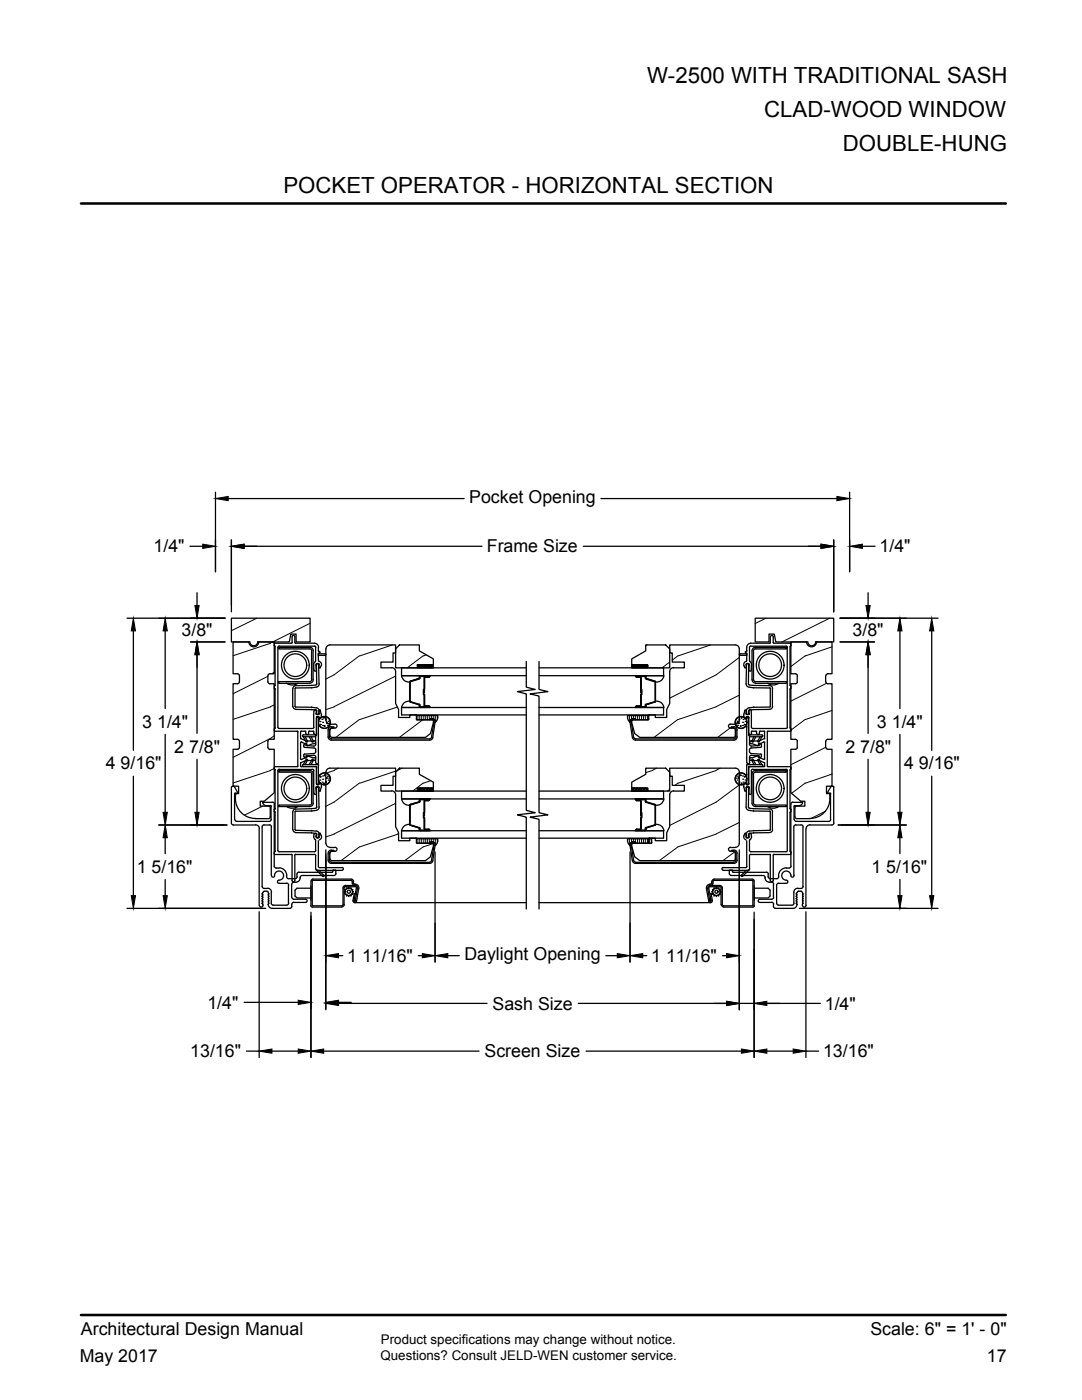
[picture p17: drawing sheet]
<svg xmlns="http://www.w3.org/2000/svg" width="216mm" height="279mm" viewBox="0 0 216 279" stroke-linecap="round" stroke-linejoin="round" font-family="sans-serif">
<defs><g id="words">
<g font-size="4.4">
<text x="129.1" y="16.7">W-2500 WITH TRADITIONAL SASH</text>
<text x="152.5" y="23.3">CLAD-WOOD WINDOW</text>
<text x="168.2" y="30.1">DOUBLE-HUNG</text>
<text x="56.5" y="38.5">POCKET OPERATOR - HORIZONTAL SECTION</text>
</g>
<g font-size="3.5">
<text x="93.6" y="100.4">Pocket Opening</text>
<text x="30.6" y="110.3">1/4&quot;</text>
<text x="97.1" y="110.3">Frame Size</text>
<text x="175.5" y="110.3">1/4&quot;</text>
<text x="36.2" y="127">3/8&quot;</text>
<text x="170.1" y="127">3/8&quot;</text>
<text x="28.4" y="145.3">3 1/4&quot;</text>
<text x="175" y="145.3">3 1/4&quot;</text>
<text x="21.1" y="153.6">4 9/16&quot;</text>
<text x="34.8" y="150.2">2 7/8&quot;</text>
<text x="168.7" y="150.2">2 7/8&quot;</text>
<text x="180.4" y="153.6">4 9/16&quot;</text>
<text x="27.3" y="174.2">1 5/16&quot;</text>
<text x="173.9" y="174.2">1 5/16&quot;</text>
<text x="69.3" y="192">1 11/16&quot;</text>
<text x="92.7" y="191.6">Daylight Opening</text>
<text x="129.9" y="192">1 11/16&quot;</text>
<text x="41.4" y="201.3">1/4&quot;</text>
<text x="98.3" y="201.5">Sash Size</text>
<text x="164.6" y="201.5">1/4&quot;</text>
<text x="38" y="211">13/16&quot;</text>
<text x="96.7" y="211">Screen Size</text>
<text x="164.2" y="211">13/16&quot;</text>
<text x="16.2" y="266.5">Architectural Design Manual</text>
<text x="173.7" y="266.5">Scale: 6&quot; = 1' - 0&quot;</text>
<text x="15.9" y="271.8">May 2017</text>
<text x="196.9" y="271.8">17</text>
</g>
<g font-size="2.7">
<text x="76" y="268.2">Product specifications may change without notice.</text>
<text x="75.9" y="271.4">Questions? Consult JELD-WEN customer service.</text>
</g>
</g></defs>
<g fill="none" stroke="#000" stroke-width=".25">
<path d="M43 98.2v15.9M45.5 99.5h47.1M119.9 99.5h47.1M169.5 98.2v15.9M37.9 109h2.6M39.3 118.3v2.5M46.2 107.8v14.3M48.7 109h47.5M116.4 109h47.4M166.4 107.8v14.3M172.1 109h2.5M173.2 118.3v2.5"/>
<path d="M25.3 123.4h19.6M26.6 125.9v23.8M33 125.9v15.5M38 128.1h6.9M39.3 130.7v15.7M47.4 136.5h-.9v11h.9M47.4 134.5l.3 .2 .1 .2v1.2M47.8 136.1l-.1 .2-.3 .2M49.6 128.1h-3.1v6.4h.9M49.6 128.1a.99 .99 0 0 0 1 1 .99 .99 0 0 0 1-1M51.4 128.1a.81 .81 0 0 1-.8 .8 .81 .81 0 0 1-.8-.8h-3.6v-4.7h15.7v4.7h-2.8v-1.6h-1.1l-.3 1.6h-6.3M51.6 128.1h3.1v6.4h-.9"/>
<path d="M53.5 136.1v.2l.4 .2M53.8 136.5h.9v11h-.9M53.9 134.5l-.4 .2v.2v1.2M54.7 128.8l.2 .3M54.7 128.5v.3M54.8 136.8v.7M54.8 137.4l.1 .1M54.9 128.3l-.2 .2M54.9 129.1v7.7M54.9 137.6v7.7M54.9 136.7l-.1 .2M55.7 129h7"/>
<path d="M55.7 128.9l-.3 .3 .1 16.1 .2 .1h6.6l.3-.3M57.2 136.3a1.97 1.97 0 0 0 2.2 0M58.3 127.1l.3-.3 .2 .3M58.3 127.1v1.1M58.3 128.2l-.1 .2h-3.4M58.4 137.4v3.6M58.8 128.2l.2 .2h3.7M58.8 127.1v1.1M59 136.8l-.5 .3-.1 .3M61.8 129.2h-6.2v.3h6.2M61.8 129.2a.7 .7 0 0 1 .7 .7M61.8 129.5l.4 .2v.2"/>
<path d="M62.2 136.8h-3.2M62.2 129.9v5.8M62.2 136.8h.1M62.2 135.6l-.2 .4h-.2h-6.2v.4h6.2M62.2 137.3h-3.2l-.1 .1v3.7l3.3 .1M62.5 129.9v5.8M62.5 135.6a.7 .7 0 0 1-.7 .7M62.6 132.7v1M62.7 128.4a.83 .83 0 0 1 .9 .8l-.1 .7M62.7 128.9l.3 .3M62.9 132.1l-.3 .6M63 131.9l-.1 .2"/>
<path d="M63 129.2v2.7M63 132.7l.1 1M63 136.7l-.8 .1M63.1 133.7l-.2 .3-.2-.3M63.2 136.5l-.1 .2M63.3 132.4l-.2 .2 .1 3.9M63.4 132.4l-.1 .1M63.5 132.4l.1 .1M63.5 130.8v-.3h1.4l.2 .1-.2 .2h-1.4v-.3v1.3M63.5 129.9l.3 .2-.1 .2M63.6 131.8a.93 .93 0 0 1 .5 1.1M63.6 132.6l.1 3.9"/>
<path d="M63.7 132.6v.7l.2-.1M63.7 130.4h.1M63.7 130.3l-.2 .2M63.7 136.5a.66 .66 0 0 1-.6 .6l-.9 .2M63.7 132.6l-.2-.2h-.3l-.1 .3M64.1 132.9l-.2 .3M65 129.5v14.2M65.8 128.7h13.1v1.6h-.5v1.8h-2.4v1.2h2.1M65.8 128.7a.78 .78 0 0 0-.7 .8M78.2 133.2a.78 .78 0 0 1 .7 .8v6.4l.6 1.2v1.6h2.3v-.5h1.2M79.7 128.7h4v1.2l2.8 1.6v1.2h-3.2v.6h-4.4v-3.8zM80.1 134.8h24.9"/>
<path d="M80.1 134.8a1.32 1.32 0 0 0 1.7 1.2l1.9-.7M81.7 136.1v3.9M81.9 139.9v.1M81.9 136.1v3.9M83.3 132.7h3.2v.5h-3.2zM83.3 132.7l.5 .5M83.6 135.5l-1.7 .5M83.7 135.1v.2M83.8 132.7l-.5 .5M83.8 134.9h1.7h-1.7M83.8 135h1.7M83.8 132.7l.6 .5"/>
<path d="M83.9 135l-.2 .5M83.9 134.9l-.2 .1M84.3 132.7l-.6 .5M84.4 132.7l.5 .5M84.6 135.3v2.9h.1v-2.9M84.9 132.7l-.6 .5M84.9 132.7l.6 .5M85.4 132.7l-.5 .5M85.5 132.7l.6 .5M85.6 134.9l.1 .1M85.6 135v.1h-.8l-.1 .1M85.7 135l-.1 .2h-.9"/>
<path d="M85.8 134.8l-.1 .2M86 132.7l-.6 .5M86.1 132.7l.4 .4M86.5 133.2h-3.2h3.2M86.5 132.8l-.5 .4M105 132v5.1l1.8 .5-3.6 .4 1.8 .5v23.2l1.8 .5-3.6 .4 1.8 .5v18.3M105 133.3h-24.9v1.5M107.6 132v5.6l1.7 .4-3.5 .5 1.8 .4v23.3l1.7 .4-3.5 .5 1.8 .4v17.9M107.6 133.3h24.8v1.5h-24.8M126.1 132.7h3.1v.5h-3.1zM126.1 132.7l.5 .5M126.5 132.7l-.4 .5"/>
<path d="M126.6 132.7l.6 .5M126.7 134.8l.2 .2M127 135v.1M127 135.2h.8M127 135.1h.8l.1 .1M127 135h1.7M127 134.9l-.1 .1 .1 .2M127 135h.1M127.1 132.7l-.6 .5M127.2 132.7l.5 .5M127.7 132.7l-.6 .5M127.7 132.7l.6 .5"/>
<path d="M127.8 135.3l.2 2.9-.1-2.9M128.2 132.7l-.5 .5M128.3 132.7l.6 .5M128.7 134.9h-1.7h1.7M128.7 135h.1M128.7 134.9l.2 .1M128.8 135.1l.1 .4M128.8 132.7l-.6 .5M128.8 128.7h4l.8 .8v3.8h-4.4v-.6h-3.1v-1.2l2.7-1.6zM128.8 135.1l.1 .3M128.8 132.7l.4 .4M128.9 135.5l1.8 .6"/>
<path d="M128.9 135.4l1.8 .5M129.2 133.2h-3.1h3.1M129.2 132.8l-.4 .4M130.7 136v.1M130.7 136l.1 .1M130.7 139.9l-1.8 .7M130.7 136.1v3.9M130.8 139.9l-.1 .2M130.8 136.1v3.9M130.8 139.9a1.46 1.46 0 0 1 1.7 1.3M132.5 134.8a1.46 1.46 0 0 1-1.7 1.3M134.4 133.3h2.2v-1.2h-2.5v-1.8h-.5v-1.6h13.1a.78 .78 0 0 1 .8 .8v14.2a.78 .78 0 0 1-.8 .8h-1a.38 .38 0 0 0-.3 .4 .38 .38 0 0 0 .4 .4h.5"/>
<path d="M134.4 133.2a.78 .78 0 0 0-.8 .8v6.4l-.6 1.2v1.6h-2.2v-.5h-1.2M148.4 132.9l.3 .4 .2-.1M148.8 130l-.1 .2 .2 .1M148.8 130.4h.1M148.9 130.3l.1 .2M149 130.8v-.3h-1.3l-.2 .1 .1 .2h1.4v-.3v1.3M149 131.8a.93 .93 0 0 0-.5 1.1M149 129.9l-.1 .1M149.1 132.4l.2 .1M149.1 132.4l-.1 .1-.1 4a.66 .66 0 0 0 .5 .6l.9 .2M149.3 132.4l.1 .1-.1 4 .2 .2M149.5 133.7l.2 .3 .2-.3"/>
<path d="M149.5 132.7l-.1-.2h-.5v.7M149.5 132.7l-.1 1M149.5 136.7l.9 .1M149.6 131.9l.1 .2M149.7 132.1l.3 .6M149.8 129h7M149.8 128.9l-.3 .3v2.7M149.9 132.7v1M150.1 129.9v5.7a.7 .7 0 0 0 .7 .7M150.3 137.3h3.3l.1 .1M150.4 129.9v5.7l.2 .4h6.3v.4h-6.2M150.4 136.8h.1"/>
<path d="M150.4 136.8h3.2l.5 .3 .1 3.9-.1 .2-.5 .3M150.7 129.2h6.2v.3h-6.2M150.8 129.2a.7 .7 0 0 0-.7 .7M150.8 129.5l-.4 .2v.2M153.1 136.3a1.97 1.97 0 0 0 2.3 0M153.7 127.1v1.1M153.7 137.4v3.6M153.7 127.1l.3-.3 .3 .3M153.7 128.2l-.1 .2h-3.8a.83 .83 0 0 0-.8 .8v.7M154.3 128.2l.1 .2h3.3M154.3 127.1v1.1M156.9 128.9l.2 .3"/>
<path d="M157.1 129.2v15.9M157.6 129.1l.1 7.8M157.7 128.3l.1 .2M157.7 137.4l-.1 7.9M157.8 136.8v.2M157.8 128.5v.3M157.8 137v.3M157.8 137.3v.2M157.8 128.8l-.2 .3M158.7 134.5h-.9v-6.4h3.1a.99 .99 0 0 0 1 1 .99 .99 0 0 0 1-1h3.1v6.4h-.8l-.4 .2-.1 1.4M158.7 136.5h-.9v11h.9M158.7 134.5l.4 .2v.2"/>
<path d="M159.1 134.9v1.2M159.1 136.1l-.2 .3-.2 .1M161.1 128.1h-6.3l-.3-1.6h-1.1v1.6h-2.7v-4.7h15.7v4.7h-3.7M161.2 128.1a.78 .78 0 0 0 .8 .8 .78 .78 0 0 0 .8-.8M164.8 136.1l.2 .3 1 .1v11l-1 .1-.3 .4 .1 1.3 .4 .2h.8v7.4h-1.1v1.5h.3M167.6 123.4h19.6M167.6 128.1h6.9M173.2 130.7v15.7M179.6 125.9v15.5M185.9 125.9v23.8M26.6 154.9v23.8M33 146.6v15.5"/>
<path d="M39.3 151.5v10.6M46.2 157.1v7.1v.2l.4 .2M46.4 156.9h.3M46.4 156.9l-.2 .2M46.7 156.9l.1 .1M46.8 157l.6 1.1M46.8 158.4v5.1M46.9 158.3h.4M47 158.3l-.2 .1M47 158.8a4 4 0 0 0 3.9 4.5M47.4 149.5h-.9v7.4h1.1v1.5h-.2M47.4 158.3l-.4 .2v.2"/>
<path d="M47.4 147.5l.3 .2 .1 .3v1.1l-.1 .2-.3 .2M47.4 158.1l-.1 .2M53.8 149.5h.9v8.7l-2 1.7h-.8v1h1.6M53.9 147.5l-.4 .2v.2v1.3l.4 .3M54.7 153.4l.2 .3M54.7 153.1v.3M54.9 153l-.2 .1M54.9 153.7v7.7M54.9 145.2l-.2 .3 .2 .4h4.4M55.7 153.6h6.6M55.7 153.5l-.3 .3 .1 16 .2 .2h7M58.4 141l.1 .2 .5 .3"/>
<path d="M59 141.6l4 .1M59.3 145.9l.2 .1M59.4 146.1v6.8M59.5 152.9l-.2 .1h-4.5M60 147.3l.1 .1M60 152.9l.1 .1h2.8M60 152.3v.6M60.1 147.4l.9 .4M60.1 145.9h.8M60.1 145.9l-.1 .1v1.3M60.2 148.1l-.2 .1v3.2M60.2 148.1l.6 .3"/>
<path d="M60.5 153h2.7M60.5 146.7h2.6M60.5 152.6l-.1 .2 .1 .2M60.5 146.7l-.1 .1 .1 .2M60.6 148.7l.2 .5M60.6 150.7v.2M60.6 150.9l.3 .4 .2-.1v-.3M60.7 148.6l.4-.2v.3M60.7 148.6l-.1 .1M60.8 151.3l-.6 .3-.2-.2M60.8 149.2l1.8 .1M60.8 150.5l-.2 .2"/>
<path d="M60.8 148.4h.3M60.9 145.9l.2 .6 .2 .1 .2-.1 .2-.6M60.9 147l.4 .9M61 151.8l-1 .5M61 147.9h.1M61.1 147.9h1.6M61.1 151.8h1.6M61.1 151.6l-.6 1h2.9M61.1 148.7l1.5 .2M61.1 151.6l.2-.1 .1 .2M61.1 151.2h-.3M61.1 151.7h-.1"/>
<path d="M61.1 148.4l.1 .1M61.2 148.7l.2 .1M61.2 148.6v.1M61.2 151.1l-.1 .1M61.3 151.7l-.4 .9M61.4 147.9l-.1 .2-.2-.1M61.4 150.8l1.3 .4M61.4 150.8l-.2 .1v.2M61.7 145.9h.8M61.7 147l.6 1.1M61.8 153.8h-6.2v.3h6.2M61.8 153.8a.7 .7 0 0 1 .7 .7"/>
<path d="M61.8 154.1l.4 .2v.2M62.1 147l.4 .9M62.2 141.6h.1M62.2 141.1h.1M62.2 154.5v5.8M62.2 141.2l.9 .1M62.4 153.5l.2 .3M62.5 154.5v5.8M62.5 145.9l.1 .1M62.5 151.7l-.4 .9M62.5 151.7v-.2l-.2 .1-.6 1M62.5 147.9v.2l-.2-.1"/>
<path d="M62.6 150.8l-1.5 .1M62.6 150.7l.3 .1 .1 .3M62.6 153.8v4.5M62.6 146.1v.3M62.6 150.4l-1.8 .1M62.6 141.9v3.2M62.6 146.3l.3 .3 .3-.3M62.6 149.2l.4 .4M62.7 148.4l-1.3 .4M62.7 141.9l.2-.2 .2 .2M62.7 147.8l.3 .3-.3 .3M62.7 151.2l.3 .3-.3 .2"/>
<path d="M62.9 153l.3 .2M63 149.7v.3M63 151.1v1.1M63 147h-2.5l.6 1.1M63 150l-.4 .4M63 148.5l-.1 .3-.3 .1M63.1 142.4l.1 .2 .5-.2M63.1 141.7l.1 .2M63.1 146.7l-.1 .2v1.6M63.1 142v.5M63.1 141.2a.66 .66 0 0 1 .6 .7M63.1 158.3l-.2 .3-.2-.3"/>
<path d="M63.1 156.5l.2 .1M63.1 156.3l.2 .2M63.1 153v3.5M63.1 157.1h.4M63.2 157l-.2 .2 .1 1.1M63.2 143.2l.2-.2 .1 .1 .1 9.1-.3 .3-.3-.3M63.2 146.6l-.1 .2M63.2 141.9v.6M63.2 142.4l.1 .2M63.3 143.1h.2M63.3 143.2h.1M63.3 157l-.2 .2 .1 3.9"/>
<path d="M63.3 143l-.2 .2v3.5M63.3 143.1l-.2 .2M63.4 143.1l.3 .3a1.35 1.35 0 0 1 2.2 .4 1.27 1.27 0 0 1-.7 1.5 1.27 1.27 0 0 1-1.5-.4l-.1 .2M63.4 152.5l.2 .2-.1 3.8M63.5 157l.1 .2M63.5 143l.2 .2M63.5 157l.2 .2M63.6 156.5l-.1 .1-.2-.1M63.6 157.2l.1 3.9M63.6 154.6l.1 .1a1.3 1.3 0 0 1 1.4-.4 1.3 1.3 0 0 1 .8 1.1 1.3 1.3 0 0 1-.8 1.2 1.3 1.3 0 0 1-1.4-.4l-.1 .1M63.7 156.5l.1-.3 .4 .4M63.7 157.2v.7l.2-.1"/>
<path d="M63.7 141.9l-.1 .6M63.7 156.5l-.4 .1M63.8 155.7h.1M63.8 144h.1M63.9 141.8l.2 .7M63.9 141.8l-.2-.1v.8l-.2 .1M64.1 157.2l-.2 .6M64.1 142.7v.4M64.1 156.6v.4M64.1 142.5l.1 .2M64.2 143l-.4 .4-.1-.2M64.2 157l-.1 .1"/>
<path d="M64.2 156.1h.1M64.2 143.6h.1M64.4 155.5h.1M64.4 154.9h.1M64.4 144.2h.1M64.4 144.8h.1M65 154.1v14.2M65.1 143.7a.78 .78 0 0 0 .7 .8M65.3 154.9h.1M65.3 144.8h.1M65.5 155.7h.1M65.5 143.9h.1"/>
<path d="M65.6 155.3h.1M65.6 144.4h.1M65.8 144.5h1.1a.4 .4 0 0 1 .4 .4 .4 .4 0 0 1-.4 .4l-.8 .1-.2 .3M65.8 153.3h13.1v1.6h-.5v1.8h-2.4v1.2h2.1M65.8 145.7v1.1M65.8 153.3a.78 .78 0 0 0-.7 .8M66.1 145h.5v.3h-.5M66.1 147.7h19.6M66.1 147.5h19.6M66.1 145.3l-.3 .2-.1 .2v1.4l.1 .2 .3 .2M66.1 145a.66 .66 0 0 0-.6 .7v1.4a.66 .66 0 0 0 .6 .6M78.2 157.8a.78 .78 0 0 1 .7 .8v6.4l.6 1.2v1.6h2.3v-.5h1.2"/>
<path d="M79.7 153.3h4v1.2l2.8 1.6v1.2h-3.2v.6h-4.4v-3.8zM80.1 159.4h24.9M80.1 159.4a1.32 1.32 0 0 0 1.7 1.2l1.9-.7M81.9 140l1.7 .6M83 142.6l.1 .2M83.3 157.3h3.2v.5h-3.2zM83.3 157.3l.5 .5M83.7 140.5l.2 .6 1.7-.1-.8-.1-.1-.1M83.7 140.7v.3M83.7 159.7v.2M83.7 141l.2 .2M83.7 140.7l-1.9-.7a1.3 1.3 0 0 0-1.7 1.2"/>
<path d="M83.8 157.3l-.5 .4M83.8 159.5h1.7h-1.7M83.8 159.6h1.7M83.8 157.3l.6 .5M83.9 159.6l-.2 .5-1.8 .5M83.9 159.5l-.2 .1M84.3 157.3l-.6 .5M84.4 157.3l.5 .5M84.6 140.8l-.1-3.2 .1 .9 .1 .1 .1 2.2M84.6 159.9v2.9h.1v-2.9M84.8 140.9h.8l.1 .1-.1 .2M84.8 159.8h.7"/>
<path d="M84.8 159.8h-.1M84.9 157.3l-.6 .5M84.9 157.3l.6 .5M85.4 157.3l-.5 .5M85.5 157.3l.6 .5M85.6 159.5l.1 .1M85.6 159.6v.1h-.8l-.1 .1M85.7 141l.1 .2M85.7 159.6l-.1 .2M85.8 159.4l-.1 .2M86 157.3l-.6 .5M86.1 157.3l.4 .4"/>
<path d="M86.1 147.1l-.4 .4M86.2 143.4h-.5v.3h-2.5h3M86.2 143.4h-.5v.3h.5M86.2 143.4l.5 .2 .1 .6M86.2 143.7l.3 .1 .1 .3-.5 3.1M86.2 143.6l.3 .3M86.4 147.2a.66 .66 0 0 1-.7 .5M86.5 143.9l-.6 2.5-1 .8h-18.6l-.4-.2v-.2M86.5 157.8h-3.2h3.2M86.5 157.4l-.5 .4M86.8 144.2l-.5 3M87.3 142.8h-4.2v.7l.1 .2"/>
<path d="M87.3 142.8a1.25 1.25 0 0 1-.5 1.3M105 157.9h-24.9v1.5M105 141.2h-24.9v1.5h24.9M107.6 157.9h24.8v1.5h-24.8M107.6 141.2h24.8v1.5h-24.8M125.3 142.8h4.1v.7M125.3 142.8a1.25 1.25 0 0 0 .4 1.3M126.1 143.9l.5 2.5 1.1 .8h18.6M126.1 156.1l2.7-1.6v-1.2h4l.8 .8v3.8h-4.4v-.6h-3.1zM126.1 157.3h3.1v.6h-3.1zM126.1 157.3l.5 .6M126.2 147.2a.66 .66 0 0 0 .6 .5"/>
<path d="M126.3 143.6l-.2 .3M126.4 143.4h.4v.3h2.5h-3M126.4 143.4h.4v.3h-.6l-.2 .2 .4 3.3M126.4 143.4l-.4 .1-.3 .5 .5 3.2M126.4 147.1l.4 .4M126.5 157.3l-.4 .4M126.6 157.3l.6 .6M126.7 159.4l.2 .2M126.8 147.7h19.6M126.8 147.5h19.6M126.9 141l-.2 .2M127 159.6v.1"/>
<path d="M127 159.7h.8l.1 .1M127 141.1h1.7M127 140.9h.7M127 159.8h.7M127 159.6h1.7M127 140.9v.2M127 140.9l-.1 .1 .1 .2M127 159.5l-.1 .1 .1 .2M127 159.6h.1M127.1 157.3l-.6 .6M127.2 157.3l.5 .6M127.7 157.3l-.6 .6"/>
<path d="M127.7 157.3l.6 .6M127.8 140.8v-2.2l.2-.1v-.9h.1v1l-.2 .1v2.1M127.8 159.8h.1M127.8 159.9l.2 2.9-.1-2.9M127.9 140.8l-.1 .1h-.8M128.2 157.3l-.5 .6M128.3 157.3l.6 .6M128.7 159.5h-1.7h1.7M128.7 159.6h.1M128.7 159.5l.2 .1M128.8 159.7l.1 .4 1.8 .6M128.8 157.3l-.6 .6"/>
<path d="M128.8 141l-.1 .1M128.8 159.7l.1 .3M128.8 157.3l.4 .4M128.9 141l-.2 .2M128.9 140.5l-.1 .5M128.9 140.6l-.1 .4M129.2 157.9h-3.1h3.1M129.2 157.4l-.4 .5M129.5 143.5l-.2 .2M129.6 142.6l-.2 .2M130.7 140.1l-1.8 .5M132.5 159.4a1.46 1.46 0 0 1-1.7 1.3"/>
<path d="M134.4 157.9h2.2v-1.2h-2.5v-1.8h-.5v-1.6h13.1a.78 .78 0 0 1 .8 .8v14.2a.78 .78 0 0 1-.8 .8M134.4 157.8a.78 .78 0 0 0-.8 .8v6.4l-.6 1.2v1.6h-2.2v-.5h-1.2M146.4 145.3l.2 .1 .2 .3M146.4 145h-.5v.3h.5M146.4 145.3l.4 .2v.2v1.4l-.2 .3-.2 .1M146.4 145a.66 .66 0 0 1 .7 .7M146.7 145.7v1.1M146.8 146.8l-.2 .3-.2 .1M146.9 155.3h.1M146.9 144.4h.1M147.1 145.7v1.4M147.1 147.1a.66 .66 0 0 1-.7 .6"/>
<path d="M147.1 155.7h.1M147.1 143.9h.1M147.2 154.9h.1M147.2 144.8h.1M148.2 154.9h.1M148.2 144.8h.1M148.2 155.5h.1M148.2 144.2h.1M148.3 156.1h.1M148.3 143.6h.1M148.4 143l.3 .4 .2-.2M148.4 142.5v.6"/>
<path d="M148.4 157.2l.2 .6M148.7 155.7h.1M148.7 144h.1M148.9 142.4l.1 .2h.4l.1-.2M148.9 156.5l.4 .1M148.9 141.8v.7M148.9 156.4v.1M148.9 141.8l-.1-.1-.2 .1-.2 .7M148.9 156.4l-.2-.2-.3 .3v.6M148.9 157.8l-.1 .1-.2-.1M149 156.5l.2 .1M149 143.1l.2-.1-.2 .2v9"/>
<path d="M149 157.1h.4M149 143l-.1 .3M149 157l-.1 .2v.6M149 152.2l.3 .3 .3-.3M149 154.6v.1a1.3 1.3 0 0 0-1.4-.4 1.3 1.3 0 0 0-.9 1.1 1.3 1.3 0 0 0 .9 1.2 1.3 1.3 0 0 0 1.4-.4v.1M149 143.3v.1a1.35 1.35 0 0 0-2.3 .4 1.27 1.27 0 0 0 .7 1.5 1.27 1.27 0 0 0 1.6-.4v.2M149.1 157l-.1 .2-.1 3.9a.66 .66 0 0 0 .5 .6l.9 .2M149.1 152.6h2.9l-.6-1.1-.2 .2 .5 .9M149.1 143.2h.2M149.1 143.1l-.1 .2M149.1 152.5l-.1 .2v3.8M149.2 143.1l.2 .1"/>
<path d="M149.3 143l.1 .2v3.5M149.3 143.1l.1 .2M149.3 157l.1 .1-.1 4 .2 .2M149.3 156.5l-.1 .1M149.3 141.9v.6M149.4 142.4l-.2 .2M149.4 146.6l.2 .3M149.4 157l.1 .2M149.4 142l.1 .5M149.4 156.5l-.1 .1M149.4 156.3l-.1 .2M149.4 153h2.6"/>
<path d="M149.4 146.7h2.6M149.4 153v3.5M149.5 158.3l.2 .3 .2-.3M149.5 141.2a.66 .66 0 0 0-.6 .7v.6l.2 .1M149.5 157.2l-.1 1.1M149.5 141.7l-.1 .2M149.5 146.9v1.6l.2 .3 .3 .1 1.4-.1M149.5 147h2.5l-.5 1.1M149.5 151.1v1.1M149.7 153l-.3 .2M149.8 148.4l1.4 .4 .2-.1M149.8 147.9h1.7"/>
<path d="M149.8 151.8h1.7M149.9 147.8l-.3 .3 .3 .3M149.9 151.2l-.3 .3 .3 .2M149.9 141.9v3.2l.2 .2 6.8 .1 .2-.3M149.9 149.2l-.4 .4 .1 .6 .3 .2M149.9 141.9l-.2-.2-.2 .2M149.9 150.4l1.9 .1M150 150.8h1.4M150 150.7l-.3 .1-.2 .3M150 151.7l.4 .9M150 147.9l.1 .2 .2-.1M150.1 145.9h.7"/>
<path d="M150.1 145.9l-.3 .7h-.2l-.2-.3M150.2 153.6h6.6M150.2 153.5l-.3 .3v4.5M150.3 151.6l.5 1M150.3 151.6l-.2-.1-.1 .2M150.3 141.2l-.8 .1M150.4 141.6l-.9 .1M150.4 141.1h-.1M150.4 141.6h.1M150.4 147l-.4 .9M150.7 153.8h6.2v.3h-6.2M150.8 153.8a.7 .7 0 0 0-.7 .7v5.8a.7 .7 0 0 0 .7 .7h6.1v-.3h-6.2l-.3-.2v-6v-.2l.4-.2"/>
<path d="M150.8 147l-.5 1.1M150.8 145.9l.2 .1M150.9 146.1v.3M151.2 150.8l-1.4 .4M151.2 150.8l.2 .1 .1 .3M151.2 147.9l.1 .2 .2-.1M151.4 150.8l.1 .1M151.5 148.4l-.2 .3M151.5 151.7h.1M151.5 151.2l.9 .4 .2-.2M151.5 148.7l-.1 .1M151.5 151.8l1 .4"/>
<path d="M151.7 145.9h.7M151.7 147l-.5 .9M151.7 145.9l-.3 .7h-.3l-.1-.3M151.8 149.2l-1.9 .1M151.8 148.4h-.3M151.8 150.5l.2 .2M151.9 148.6l-.4-.2v.3M151.9 148.6l.1 .1M151.9 148.7v.2M151.9 150.7v.2M152 149l-.2 .2M152 150.9l-.3 .4-.2-.1v-.3"/>
<path d="M152 152.6l.2 .2-.2 .2M152 146.7l.2 .1-.2 .2M152.4 148.1l-.6 .3M152.4 148.1l.2 .1M152.4 145.9l.2 .1M152.5 147.4l-1 .5M152.5 152.2l.1 .1M152.6 146.1v1.2M152.6 148.2v3.2M152.6 152.3v.6M152.6 147.3l-.1 .1M152.6 152.9l-.2 .1h-2.7"/>
<path d="M153.1 152.9l.2 .1h4.4M153.3 145.9l-.2 .1v6.9M153.6 141.6h-3.2M153.7 141l-.1 .1-3.2 .1M156.9 153.5l.2 .3M157.1 153.8v15.9M157.6 153.7l.1 7.8M157.6 145.2l.2 .3M157.7 153l.1 .1M157.8 145.5v.3M157.8 153.1v.3M157.8 153.4l-.2 .3"/>
<path d="M157.8 145.8l-.1 .1h-4.5M158.7 149.5h-.9v8.7l2 1.7h.8v1h-1.6M158.7 147.5l.2 .1 .2 .3M159.1 148v1.2M159.1 149.1l-.2 .4h-.2M165.2 158.3l.2 .1 .2 .3M165.6 158.8a4 4 0 0 1-4 4.5M165.6 158.3l.2 .1M165.7 158.4v5.1M165.8 157l-.7 1.2 .5 .1M165.9 156.9h.3M165.9 156.9l-.1 .1"/>
<path d="M166.2 156.9l.2 .2M166.4 157.1v7.2M173.2 151.5v10.6M179.6 146.6v15.5M185.9 154.9v23.8M31.7 164.6h13.6M33 167.2v3.2M33 175.5v3.2M46.6 164.6h4.4M46.8 163.5l.1 .2 .4 .2h6.4h.2l.2-.4M50.9 163.4h2.6M51 164.6a.78 .78 0 0 1 .8 .8"/>
<path d="M51.7 165.4v15.3M52.3 176.9l.1 .2 .3 .2M52.4 178.2l-.2 .2 .2 .1M52.4 178.7l-.2 .2 .2 .1M52.4 179.2l-.2 .1 .2 .2M52.4 179.6l-.2 .2 .2 .1M52.4 178.5v.2M52.4 179v.1M52.4 179.5v.1M52.4 179.9v.2M52.5 160.1h1.8M52.5 160.1l-.1 .1a.78 .78 0 0 0 .8 .6h.8l.1 .1"/>
<path d="M52.7 164.6h1M52.7 177.3h.7M52.7 164.6l-.3 .2-.1 .2v11.9M52.7 177.9h.5M52.8 177.9l-.4 .3M53.3 177.9l.3 .3M53.4 177.3a.78 .78 0 0 1 .8 .7M53.5 179.6l.2 .2-.2 .1M53.5 179.2l.2 .1-.2 .2M53.5 178.7l.2 .2-.2 .1M53.5 178.2l.2 .2-.2 .1M53.6 160.8l.3 .2 .1 .2"/>
<path d="M53.6 179.9v.2M53.6 179.5v.1M53.6 179v.1M53.6 178.5v.2M53.8 164.6l.3 .2 .1 .2M53.9 161.3v1.7M54 163l-.1 .2-.3 .2M54.1 160.9v2.6M54.1 165v9.7M54.1 178.1v2.2M54.2 174.7a.32 .32 0 0 0 .2 .4 .32 .32 0 0 0 .4-.4M54.4 160.1l.3 .2 .1 .2"/>
<path d="M54.7 160.5v12.3l.2 .4h.8M54.7 170.4l.2 .1h3.3M54.7 161.9l.1 .2M54.8 174.7a.94 .94 0 0 1 1-.8 .94 .94 0 0 1 .8 1 .94 .94 0 0 1-1.1 .8 .32 .32 0 0 0-.1 .4 .32 .32 0 0 0 .4 .2h1.4M54.8 161.4l-.1 .2M54.8 162l.1 .1M54.9 162.2v7.7M54.9 169.8l-.2 .3M54.9 161.4l-.1 .1M55.7 173.2a1.54 1.54 0 0 1 1.5 1.5M57.2 160.9a1.97 1.97 0 0 0 2.2 0M57.2 175v.2l.4 .2h1.3"/>
<path d="M57.2 174.8v.2M57.2 176.2l.3 .2 .1 .2M57.6 176.7v3.6M58.2 170.5l.1 .1M58.4 162v3.6M58.4 165.6l.1 .2 .5 .3M58.6 176.1h.5M58.6 176l-.3 .2-.1 .2 .1 2.9 .3 .2h2.3a.32 .32 0 0 1 .4 .3 .32 .32 0 0 1-.3 .3h-2.4M59 170.5h3.7M59 166.2h3.2M59 170.5l-.2 .1v5.1l-.2 .3-.3-.3v-5M59 161.4l-.5 .3-.1 .3"/>
<path d="M59.3 175l-.1 .2-.3 .2M59.7 174l-.4 .2v.8M59.9 175.3a.78 .78 0 0 1-.8 .7M60.3 174.7h6.3M60.3 174.7a.44 .44 0 0 0-.4 .6M62 177.3h-2.7l-.4 .3v1.2l.4 .4h2.7M62 175.8v5M62 176.8v2.8M62.2 166.2h.1M62.2 165.7v.1M62.2 166.2l.8 .1M62.2 161.4l-3.2 .1"/>
<path d="M62.2 161.4h.1M62.2 160.3l-.2 .3-.2 .1h-6.2v.3h6.2a.7 .7 0 0 0 .7-.7M62.2 165.8l.9 .1M62.2 161.8l-3.3 .1v.1v3.7l3.3 .1M62.3 175.8v4.9M62.4 175.7h7.6M62.4 175.4h7.6M62.4 175.4l-.3 .4M62.4 175.7l-.1 .1M62.6 166.5a.88 .88 0 0 0 .3 1.1M62.7 166.5l.2-.2 .2 .3M62.7 170.5l.3 .3"/>
<path d="M62.9 167.5l.1 .2M63 173.3v.2l.4 .2-.3-.1M63 167.7v2M63 170.8v2.5M63 169.7l-.3 .3M63 161.3l-.8 .1M63.1 167l.1 .2h.3M63.1 166.3l.1 .2M63.1 173.6l1.3 1.3M63.1 166.6l-.1 .4M63.1 165.8a.66 .66 0 0 1 .6 .7M63.2 166.5v.6"/>
<path d="M63.2 167l.1 .2M63.2 161.1l-.1 .2M63.5 167.8l.1 5.2 .2 .2h4.4M63.7 167l-.2 .2M63.7 166.5l-.1 .6M63.7 161.1a.66 .66 0 0 1-.6 .6l-.9 .2M63.9 166.4l.3 .7-.5 .5M63.9 166.3h-.2v.7M64.6 174.7v.2h-.2M65 169.6v31.9M65.1 168.3a.78 .78 0 0 0 .7 .8M65.8 170.3v1.1"/>
<path d="M65.8 169.1h1M66.1 169.7h.5v.2h-.5M66.1 172.3h19.6M66.1 172.1h19.6M66.1 169.9l-.3 .2-.1 .2v1.4l.1 .2 .3 .2M66.1 169.6a.66 .66 0 0 0-.6 .7v1.4a.66 .66 0 0 0 .6 .6M66.4 173.8l.1-.2 .5 .2M66.4 173.8v.2M66.4 173.9l-.1 .2h-6.7M66.9 169.1a.4 .4 0 0 1 .4 .4 .4 .4 0 0 1-.4 .4l-.8 .1-.2 .3M67 173.8v.5M67 174.3v.2l-.4 .2"/>
<path d="M68.2 173.7h-4.8h.3l.9 1M68.2 173.1l.3 .3-.3 .3M68.4 177.2v3.3M68.7 177.2v3.3M68.9 177.9h-.2l.2 .2M68.9 178.1v.2M68.9 178.3l-.1 .2 .2-.1M68.9 177h2M68.9 176.7h2M68.9 177.7v.2M68.9 176.9l-.2 .3M68.9 176.7l-.4 .3-.1 .2"/>
<path d="M69 178.4l.2 .2M69.2 177.4l-.4 .2 .1 .1M69.2 178.6v.2l.1-.1M69.3 177.3l.3-.2 .1 .2 .4-.1-.1 .2M69.3 177.3l-.1-.1v.2M70 178.6l.1 .2-.4-.1-.1 .2-.3-.3M70 177.4l.4 .2-.1 .1M70.1 175.7l.2 .2M70.1 175.4l.4 .3 .1 .7 .3 .1M70.2 178.4l-.2 .2M70.3 178.3l.1 .1h-.2M70.3 176a.62 .62 0 0 0 .5 .7"/>
<path d="M70.3 177.7v.2M70.3 177.9h.2l-.2 .2M70.3 178.1v.2M70.9 176.5l.4 .1 .3 .5-.5 2.7a.36 .36 0 0 1-.4 .3 .36 .36 0 0 1-.3-.4l.3-1.4 .2 .1-.2-.1M70.9 176.9l.2 .3M70.9 176.7a.45 .45 0 0 1 .4 .6l-.4 2.5-.1 .1-.1-.1M70.9 179.5h-.2h.2M71.1 177.2l-.5 2.6M80.1 165.8v1.5h24.9M80.1 165.8h24.9M81.7 160.7v3.9M81.9 164.5v.1"/>
<path d="M81.9 160.7v3.9M81.9 164.6l1.7 .6M83 167.2l.1 .2M83.2 168.3h3h-.5v-.3h.5h-.5v.3zM83.7 165.1l.2 .6h1.6l.1-.2M83.7 165.3v.3M83.7 165.6l.2 .1h1.6l.2-.1M83.7 165.3l-1.9-.7a1.3 1.3 0 0 0-1.7 1.2M84.6 165.4l-.1-3.2 .1 .9 .1 .1v2.2M84.7 165.4l.1 .1M84.7 165.4l.8 .1 .2 .1M84.8 165.6h.7"/>
<path d="M85.7 165.6l.1 .2M86.1 171.7l-.4 .4M86.2 168.2l.3 .2 .1 .3-.5 3.1M86.2 168.2l.3 .3M86.4 171.8a.66 .66 0 0 1-.7 .5M86.5 168.5l-.6 2.5-1 .8h-18.6l-.4-.2v-.2M86.8 170v22M86.8 168.8l-.5 3M87.3 167.4h-4.2v.7l.1 .2M87.3 167.4a1.25 1.25 0 0 1-.5 1.3l-.1-.5-.5-.2M107.6 165.8h24.8v1.5h-24.8M125.3 167.4h4.7v.8"/>
<path d="M125.3 167.4a1.25 1.25 0 0 0 .4 1.3M125.7 170v22M125.7 168.8l.5 3M126.1 168.5l.5 2.5 1.1 .8h18.6M126.2 171.8a.66 .66 0 0 0 .6 .5M126.3 168.3h3M126.3 168.2l-.2 .3M126.4 168h.4v.3h3.1M126.4 168h.4v.3h-.4M126.4 168l-.5 .2-.2 .6M126.4 168.2l-.3 .2-.1 .3 .4 3.1M126.4 171.7l.4 .4"/>
<path d="M126.8 172.3h19.6M126.8 172.1h19.6M126.9 165.6l-.2 .2M127 165.7h1.7M127 165.6h.7M127 165.5v.2M127 165.5l-.1 .1 .1 .1M127.8 165.4v-2.2l.2-.1v-.9h.1v1l-.2 .1v2.1M127.8 165.4l-.8 .1M127.9 165.4l-.1 .1M128.8 165.6l-.1 .1M128.9 165.6l-.2 .1"/>
<path d="M128.9 165.1l-.1 .5M128.9 165.2l-.1 .4M128.9 160l1.8 .5M129.4 167.4v.8M129.5 168.1l-.2 .2M129.6 167.2l-.2 .2M130.1 168.1l-.2 .2M130.7 160.6v.1M130.7 164.7l-1.8 .5M130.7 160.5l.1 .2M130.7 164.5l-1.8 .7M130.7 160.7v3.9"/>
<path d="M130.8 164.5l-.1 .2M130.8 160.7v3.9M130.8 164.5a1.46 1.46 0 0 1 1.7 1.3M141.4 177.2l.5 2.6-.1 .1-.1-.1M141.6 179.5h.2h-.2M141.7 177h1.9M141.7 176.9l-.3 .3M142 175.9l-.1 .5a.89 .89 0 0 0-.9 .9l.4 2.5a.36 .36 0 0 0 .4 .3 .36 .36 0 0 0 .3-.4l-.2-1.4-.3 .1 .3-.1M142.2 178.1l.1 .2M142.3 178.3l-.1 .2 .2-.1M142.3 177.7l-.1 .2h-.2l.2 .2M142.4 178.4l.1 .2"/>
<path d="M142.5 175.7h7.6M142.5 175.7l-.2 .2a.58 .58 0 0 1-.5 .8M142.5 177.4l-.4 .2 .2 .1M142.5 178.6v.2l.3-.1 .2 .2v-.2M143 177.3v-.2l-.1 .2-.4-.1v.2M143.1 177.2l.2 .1M143.2 177.3l.3-.1-.1 .2M143.3 178.6l-.2 .1M143.4 178.6l.1 .2-.3-.1M143.4 177.4l.2 .1M143.5 177.6h.2l-.1 .1M143.6 178.4l-.2 .2"/>
<path d="M143.6 178.3l.1 .2-.2-.1M143.6 176.7h-1.9a.5 .5 0 0 0-.5 .6l.4 2.5M143.6 176.9l.3 .3M143.6 176.7l.3 .1 .2 .4M143.6 177.7l.1 .2M143.7 177.9h.2l-.2 .2M143.7 178.1l-.1 .2M143.9 177.2v3.3M144.1 177.2v3.3M144.3 173.1l-.3 .3 .3 .3M145.5 173.8l.1 .7 .3 .2h6.4M145.7 169.1h1"/>
<path d="M145.8 169.1a.4 .4 0 0 0-.4 .4 .4 .4 0 0 0 .4 .4h.5M146 173.7l-.3-.1-.2 .2M146.1 173.6l.1 .2M146.2 173.8l.1 .3h6.6M146.4 169.9l.2 .1 .2 .3M146.4 169.7h-.5v.2h.5M146.4 169.9l.4 .2v.2v1.4l-.2 .3-.2 .1M146.4 169.6a.66 .66 0 0 1 .7 .7M146.7 170.3v1.1M146.8 171.4l-.2 .3-.2 .1M147.1 170.3v1.4M147.1 171.7a.66 .66 0 0 1-.7 .6"/>
<path d="M147.5 169.6v31.9M148.9 166.4v.6l.2 .2M148.9 166.4l-.1-.1a.77 .77 0 0 0 .1 1.3M149 167.8v5.1M149 172.9l-.2 .3h-4.5M149.3 166.5v.6M149.4 167l-.2 .2M149.4 166.6l.1 .5-.5 .1M149.5 173.6l-1.5 1.3-.1-.2 1-1h.3h-4.9M149.5 165.8a.66 .66 0 0 0-.6 .7v.6l.2 .1M149.5 161.3l.9 .1M149.5 166.3l-.1 .2"/>
<path d="M149.5 167.7v2l.3 .3h7.1l.2-.3M149.5 170.8v2.5M149.6 173.3l-.2 .4h-.2l.3-.1M149.7 167.5l-.1 .2M149.8 170.5h3.8M149.8 170.5l-.3 .3M149.9 166.5a.8 .8 0 0 1-.2 1.1M149.9 166.5l-.2-.2-.2 .3M150.1 175.7l.2 .1M150.2 175.8v4.9M150.3 165.8l-.8 .1M150.3 161.8l3.4 .1v.1"/>
<path d="M150.4 166.2l-.9 .1M150.4 161.4h.1M150.4 161.4l3.2 .1M150.4 165.7l-.1 .1M150.4 166.2h.1M150.5 175.8l-.2-.3-.2-.1h-7.6l-.4 .3v.2M150.5 177.3h2.8l.4 .3v1.2l-.4 .4h-2.8M150.5 175.8v5M150.5 176.8v2.8M152.3 174.7l.3 .2 .1 .2M152.6 175.1v.2M152.7 175.3a.78 .78 0 0 0 .8 .7"/>
<path d="M152.9 174l.4 .2v.8M153.1 160.9a1.97 1.97 0 0 0 2.3 0M153.3 175l.2 .3 .2 .1M153.4 176.1h.6M153.6 166.2h-3.2M153.6 170.5l.1 .1M153.6 161.4l.5 .3 .1 3.9-.1 .2-.5 .3M153.7 162v3.6M153.7 170.7v5M153.7 165.6l-.1 .1-3.2 .1M154 179.5h-2.4a.32 .32 0 0 0-.3 .3 .32 .32 0 0 0 .3 .3h2.4M154 176l.3 .2 .1 .2"/>
<path d="M154.3 176.5v2.6M154.4 179.1l-.2 .3-.2 .1M154.4 170.5l-.1 .2v5l-.3 .3-.3-.3M155 176.7v3.6M155.3 176.3h1.4M155.4 176.2l-.4 .2v.2M155.4 175l-.2 .3-.2 .1h-1.3M156.9 173.2a1.57 1.57 0 0 0-1.6 1.8M157.6 162.2v7.6l.2 .3M157.7 162l-.1 .1M157.8 161.4v.2M157.8 172.8l-.2 .4h-.7"/>
<path d="M157.8 170.4l-.1 .1h-3.3M157.8 161.9v.2M158.2 160.1h1.8M158.2 160.1l-.3 .2-.1 .2v12.4M158.4 178.1v2.2M158.4 174.7a.34 .34 0 0 1-.4 .3 .34 .34 0 0 1-.2-.5 .93 .93 0 0 0-1.1-.6 .93 .93 0 0 0-.7 1.1 .93 .93 0 0 0 1.1 .7 .32 .32 0 0 1 .1 .4 .32 .32 0 0 1-.4 .2M158.4 160.9v2.6M158.5 163.5v.2l.4 .2h6.4M158.6 161.3v1.7l.1 .2 .3 .2M158.8 164.6h1M158.8 164.6l-.3 .2-.1 .2v9.7M159 179.6l-.2 .2 .2 .2-.2 .3 .2 .2"/>
<path d="M159 179.2l-.2 .1 .2 .2M159 178.2l-.2 .2 .2 .2-.2 .3 .2 .2M159 163.4h2.6M159 179.5v.1M159 160.8l-.3 .2-.1 .2M159 178.1v.1M159.2 177.3h.6M159.2 177.3a.78 .78 0 0 0-.8 .7M159.8 177.9h-.6l-.1 .2M159.8 177.9l.3 .2M159.9 164.6l.2 .1 .2 .3M160 160.1l.2 .1a.78 .78 0 0 1-.8 .6h-.8l-.2 .1"/>
<path d="M160.1 178.1l.1 .1M160.1 178.2l.2 .2-.2 .1M160.1 178.7l.2 .2-.2 .1M160.1 179.2l.2 .1-.2 .2M160.1 179.6l.2 .2-.2 .1M160.2 178.5v.2M160.2 179v.1M160.2 179.5v.1M160.2 179.9v.2M160.2 165v11.9M160.3 176.9l-.2 .4h-.2M160.8 165.4v15.3"/>
<path d="M161.6 164.6h4.4M161.6 164.6a.78 .78 0 0 0-.7 .8M165.8 163.5l-.2 .4h-.2M166.4 164.2l-.1 .2-.3 .2M167.2 164.6h13.6M179.6 167.2v3.2M179.6 175.5v3.2M25.3 181.3h27.7M51.7 182v29M51.8 180.7a.36 .36 0 0 0 .3 .3 .36 .36 0 0 0 .4-.3M52.4 180.1l-.2 .2 .2 .1M52.4 180.5v.2"/>
<path d="M52.4 180.4l.1 .1M53.5 180.5h.1M53.5 180.1l.2 .2-.2 .1M54.1 180.2l.1 .3 .3 .2h2.7M57.6 180.2l-.1 .3-.3 .2M58.6 180.1l-.3 .2-.1 .8-.2 .1-3.7 .1a.74 .74 0 0 1-.7-.9M62 180.8l.3 .2h5.9M62 182v29M62.3 180.6l.1 .1M67.5 190.7h.9M68.5 180.5l-.3 .3h-5.8M68.7 180.5l-.2 .4-.3 .1"/>
<path d="M70.8 180.1h34.2M83.5 190.7h.8M89.4 190.7h2.2M107.6 180.1h34.2M120.9 190.7h2.3M128.3 190.7h.8M143.9 180.5l.3 .4 .2 .1M144.1 180.5l.3 .3M144.2 190.7h.8M144.4 181h5.8M144.4 180.8h5.7M150.3 180.6l-.1 .1"/>
<path d="M150.5 182v29M150.5 180.8l-.3 .2M154 180.1l.3 .2 .1 .2M154.3 180.5l.1 .6 .3 .2M155 180.2v.3l.4 .2M158.4 180.2l-.2 .4-.2 .1h-2.7M159 180.5a.78 .78 0 0 1-.8 .8h-3.5M159 180.5h.1M159.5 181.3h27.7M160.1 180.5v.2M160.1 180.1l.2 .2-.2 .1M160.1 180.7a.36 .36 0 0 0 .4 .3 .36 .36 0 0 0 .4-.3"/>
<path d="M160.2 180.4l-.1 .1M160.8 182v29M48.7 200h10.8M49.2 209.8h2.5M54.3 209.8h5.2M64.6 209.8h31M67.5 200.3h29.7M67.5 200h2.6M115.4 200.3h29.6M117 209.8h30.9M147.5 200.3h16.2M153 209.8h5.3"/>
<path d="M160.8 209.8h2.6"/>
<circle cx="58.9" cy="132.8" r="2.27"/>
<circle cx="58.9" cy="132.7" r="2.77"/>
<circle cx="153.7" cy="132.8" r="2.27"/>
<circle cx="153.7" cy="132.7" r="2.77"/>
<circle cx="58.9" cy="157.3" r="2.27"/>
<circle cx="58.9" cy="157.3" r="2.77"/>
<circle cx="64" cy="144.6" r=".06"/>
<circle cx="64" cy="155" r=".06"/>
<circle cx="64.6" cy="156.3" r=".06"/>
<circle cx="64.6" cy="143.2" r=".06"/>
<circle cx="64.7" cy="144.2" r="1.16"/>
<circle cx="64.7" cy="155.4" r="1.16"/>
<circle cx="64.8" cy="154.7" r=".06"/>
<circle cx="64.8" cy="144.9" r=".06"/>
<circle cx="65" cy="156.1" r=".06"/>
<circle cx="65" cy="143.5" r=".06"/>
<circle cx="65.2" cy="155.3" r=".06"/>
<circle cx="65.2" cy="144.3" r=".06"/>
<circle cx="147.4" cy="144.3" r=".06"/>
<circle cx="147.4" cy="155.3" r=".06"/>
<circle cx="147.5" cy="143.5" r=".06"/>
<circle cx="147.5" cy="156.1" r=".06"/>
<circle cx="147.8" cy="144.9" r=".06"/>
<circle cx="147.8" cy="154.7" r=".06"/>
<circle cx="147.9" cy="144.2" r="1.16"/>
<circle cx="147.9" cy="155.4" r="1.16"/>
<circle cx="148" cy="143.2" r=".06"/>
<circle cx="148" cy="156.3" r=".06"/>
<circle cx="148.6" cy="144.6" r=".06"/>
<circle cx="148.6" cy="155" r=".06"/>
<circle cx="153.7" cy="157.3" r="2.27"/>
<circle cx="153.7" cy="157.3" r="2.77"/>
<circle cx="69.6" cy="178" r=".32"/>
<circle cx="143" cy="178" r=".32"/>
</g>
<g fill="none" stroke="#000" stroke-width=".2">
<path d="M51.3 123.4l-5.1 2.5M53.5 135l-7 3.4M54 128.4l-7.5 2.5M54.7 134.1l-.4 .4M61.9 124.4l-7.9 3.9M71.7 130.9l-5 3.8-1.7 .8M78.3 128.7l-6.5 2.2M78.9 134.9l-12.2 6.1M84.4 130.9l-3.1 2.4M85.1 130.7l-.6 .2M129.1 128.7l-.3 .1M133.6 132.1l-1.5 1.2"/>
<path d="M135.3 130.9l-1.2 .9M141.8 128.7l-6.5 2.2M147.5 131.2l-4.6 3.5-9.3 4.6M147.5 138.7l-4.6 2.3M152.9 123.4l-2.2 1M160.7 130.9l-2.9 2.1M164.9 136.4l-7.1 3.5M165.6 123.4l-9.6 4.7M166 129.1l-5.3 1.8M54 153.8l-7.5 2.5M54 141.1l-7.5 2.5M54.7 146.8l-.7 .6-7.5 3.7"/>
<path d="M54.7 153.4l-.7 .3M54.7 140.7l-.7 .3M66.7 141.1l-1.7 .5M66.7 153.8l-1.7 .5M67.5 153.3l-.8 .4M71.7 143.6l-4.7 3.6M71.7 156.3l-5 3.8-1.7 .8M78.9 153.9l-7.1 2.4M79.3 141.1l-7.5 2.5M79.4 153.8h-.2M80.2 153.3l-.8 .4M83.4 142.8v.9"/>
<path d="M83.8 142.8v.9M84.1 142.8v.9M84.4 143.7l-4.7 3.5M84.4 156.3l-2 1.6M84.6 142.8v.9M84.9 142.8v.9M85.3 142.8v.9M85.8 142.8v.6M85.9 155.8l-1.4 .5M86.1 142.8v.6M86.6 142.8v.7M86.9 142.8v1.3"/>
<path d="M87.3 143v.3M125.2 143v.3M125.6 142.8v1.3M126 142.8v.7M126.4 142.8v.6M126.8 142.8v.6M127.2 142.8v.9M127.6 142.8v.9M128 142.8v.9M128.4 142.8v.9M128.8 142.8v.9M129.2 142.8v.9"/>
<path d="M131 153.3l-2.2 .9M133.6 157.5l-.4 .4M135.3 143.6l-4.8 3.6M142.9 141.1l-7.6 2.5M143.7 153.3l-.8 .5-7.6 2.5-.6 .4M145.7 145.3l-2.5 1.9M147.5 143.9l-.8 .6M147.5 156.6l-4.6 3.5-9.3 4.6M160.7 143.6l-2.9 2.1M164.7 149.2l-6.9 3.4M166 154.5l-5.3 1.8-2.8 2M166 141.8l-5.3 1.8"/>
<path d="M52.4 160.9l-3.6 1.8M66.7 166.5l-1.7 .5M71.7 169l-3.6 2.8M78.9 160.3l-12.2 6.1M79.4 166.5l-7.6 2.5M79.5 166.4h-.1M83.4 167.4v.9M83.8 167.4v.9M84.1 167.4v.9M84.4 169l-3.6 2.8M84.6 167.4v.9M84.9 167.4v.9"/>
<path d="M85.3 167.4v.9M85.8 167.4v.6M86.1 167.4v.6M86.4 168.4l-1.9 .6M86.6 167.4v.7M86.9 167.4v1.3M87.3 167.6v.3M125.2 167.6v.3M125.6 167.4v1.3M126 167.4v.7M126.4 167.4v.6M126.8 167.4v.6"/>
<path d="M127.2 167.4v.9M127.6 167.4v.9M128 167.4v.9M128.4 167.4v.9M128.8 167.4v.9M129.2 167.4v.9M129.6 167.4v.9M129.9 167.4v.8M142.9 166.5l-7.6 2.5-3.7 2.8M146.6 170l-2.3 1.8M147.5 164.1l-4.6 2.3M164.7 161.9l-3 1.5"/>
</g>
<g fill="#000" stroke="#000" stroke-width=".2">
<path d="M43 99.5l2.5-.4v.8zM167 99.1l2.5 .4-2.5 .4zM40.5 108.6l2.5 .4-2.5 .4zM46.2 109l2.5-.4v.8zM163.8 108.6l2.6 .4-2.6 .4zM169.5 109l2.6-.4v.8zM26.6 123.4l.4 2.5h-.8zM33 123.4l.4 2.5h-.9zM38.9 120.8h.8l-.4 2.6zM39.3 128.1l.4 2.6h-.8zM172.8 120.8h.8l-.4 2.6zM173.2 128.1l.4 2.6h-.8z"/>
<path d="M179.6 123.4l.4 2.5h-.9zM185.9 123.4l.4 2.5h-.8zM26.2 178.7h.8l-.4 2.6zM32.5 162.1h.9l-.4 2.5zM33 164.6l.4 2.6h-.9zM32.5 178.7h.9l-.4 2.6zM38.9 162.1h.8l-.4 2.5zM172.8 162.1h.8l-.4 2.5zM179.1 162.1h.9l-.4 2.5zM179.6 164.6l.4 2.6h-.9zM179.1 178.7h.9l-.4 2.6zM185.5 178.7h.8l-.4 2.6z"/>
<path d="M59.5 199.6l2.5 .4-2.5 .5zM65 200.3l2.5-.5v.9zM65 200l2.5-.4v.9zM65 190.7l2.5-.4v.8zM84.3 190.3l2.5 .4-2.5 .4zM86.8 190.7l2.6-.4v.8zM123.2 190.3l2.5 .4-2.5 .4zM125.7 190.7l2.6-.4v.8zM145 199.8l2.5 .5-2.5 .4zM145 190.3l2.5 .4-2.5 .4zM150.5 200.3l2.5-.5v.9zM51.7 209.8l2.6-.4v.8z"/>
<path d="M59.5 209.4l2.5 .4-2.5 .4zM62 209.8l2.6-.4v.8zM147.9 209.4l2.6 .4-2.6 .4zM150.5 209.8l2.5-.4v.8zM158.3 209.4l2.5 .4-2.5 .4z"/>
</g>
<path d="M16.2 40.6h184.5M16.2 262.4h184.5" fill="none" stroke="#000" stroke-width=".51"/>
<use href="#words"/>
</svg>
